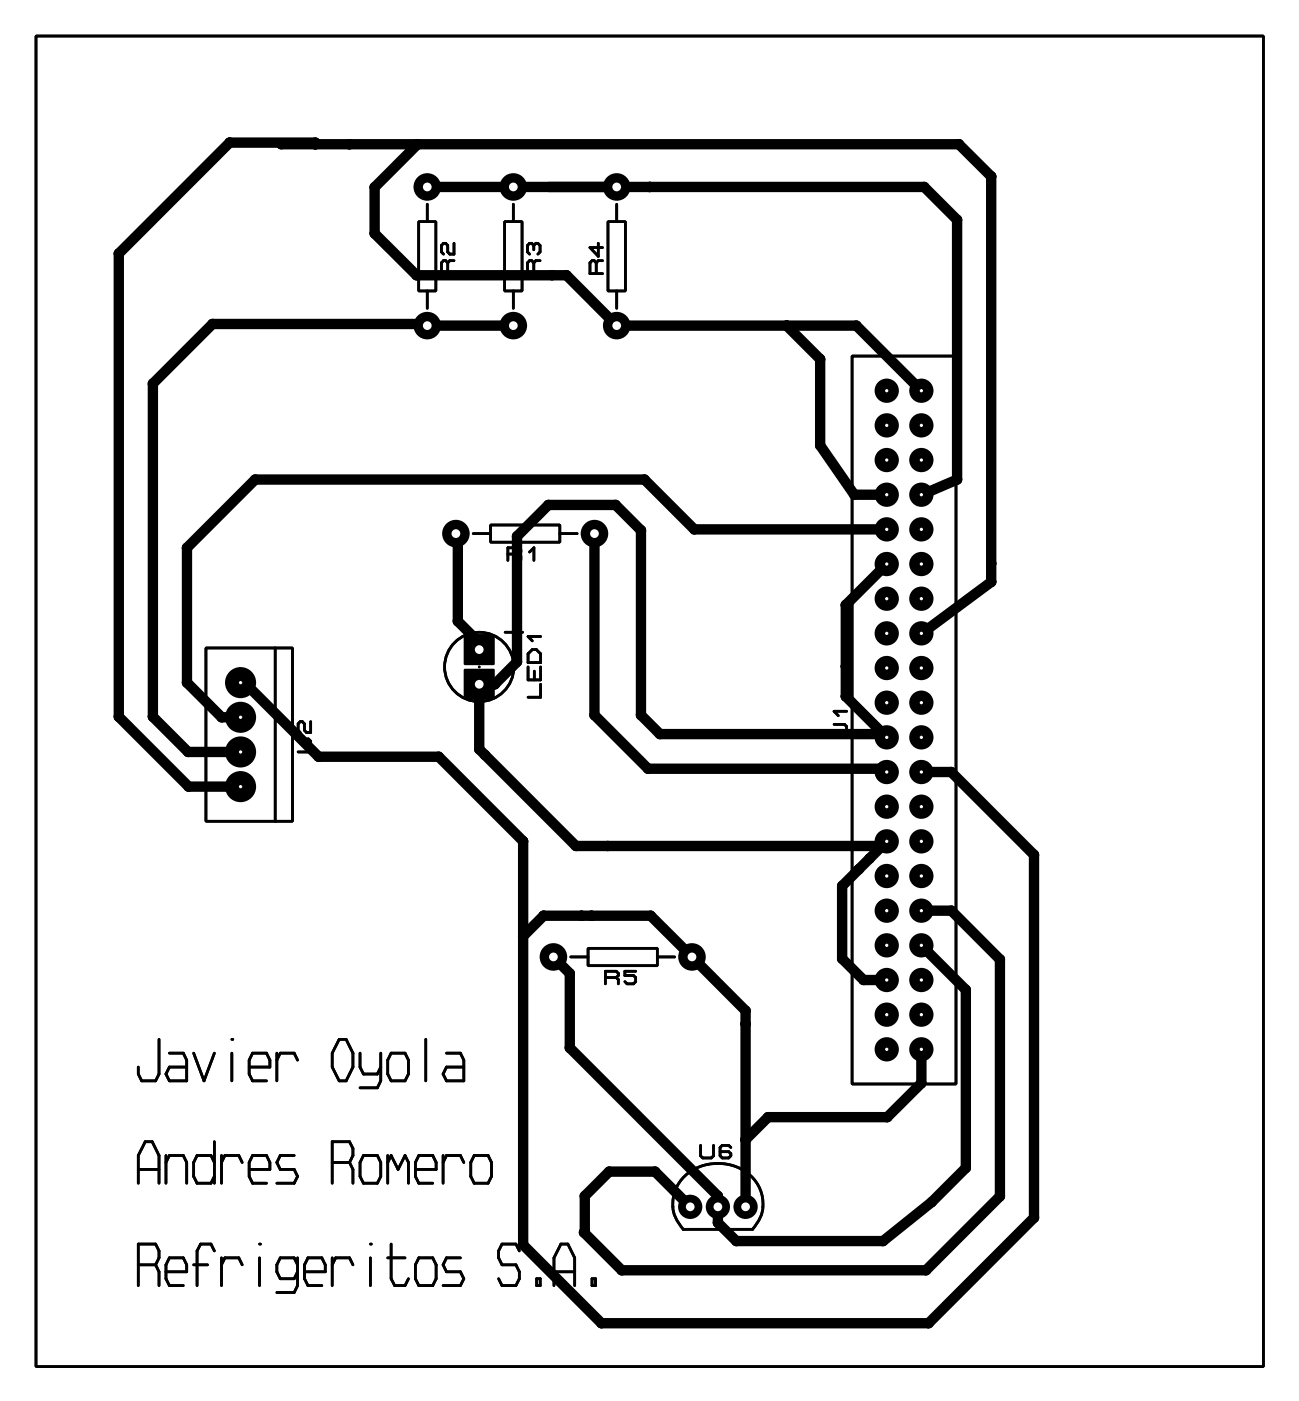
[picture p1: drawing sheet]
<svg xmlns="http://www.w3.org/2000/svg" width="95mm" height="103mm" viewBox="0 0 95 103" stroke-linecap="round" stroke-linejoin="round" font-family="sans-serif">
<g fill="#000">
<path d="M34 46.5h2.2v2.2h-2.2z" fill-rule="evenodd"/>
<path d="M34 49h2.2v2.2h-2.2z" fill-rule="evenodd"/>
<circle cx="8.7" cy="18.6" r=".38"/>
<circle cx="16.8" cy="10.4" r=".38"/>
<circle cx="20.6" cy="10.6" r=".38"/>
<circle cx="23.1" cy="10.4" r=".38"/>
<circle cx="23.1" cy="10.6" r=".38"/>
<circle cx="25.6" cy="10.6" r=".38"/>
<circle cx="27.5" cy="17.1" r=".38"/>
<circle cx="27.5" cy="13.7" r=".38"/>
<circle cx="30.6" cy="10.6" r=".38"/>
<circle cx="31.3" cy="13.7" r="1.01"/>
<circle cx="37.6" cy="13.7" r="1.01"/>
<circle cx="45.2" cy="13.7" r="1.01"/>
<circle cx="47.6" cy="13.7" r=".38"/>
<circle cx="67.8" cy="13.7" r=".38"/>
<circle cx="70.2" cy="16.1" r=".38"/>
<circle cx="70.3" cy="10.6" r=".38"/>
<circle cx="72.7" cy="12.9" r=".38"/>
<circle cx="11.2" cy="28.1" r=".38"/>
<circle cx="15.6" cy="23.7" r=".38"/>
<circle cx="18.7" cy="35.1" r=".38"/>
<circle cx="30.5" cy="20.2" r=".38"/>
<circle cx="31.3" cy="23.9" r="1.01"/>
<circle cx="31.3" cy="23.7" r=".38"/>
<circle cx="33.4" cy="39.1" r="1.01"/>
<circle cx="33.6" cy="39.2" r=".38"/>
<circle cx="37.6" cy="23.9" r="1.01"/>
<circle cx="37.9" cy="39.3" r=".38"/>
<circle cx="40.2" cy="37" r=".38"/>
<circle cx="40.5" cy="20.2" r=".38"/>
<circle cx="41.5" cy="20.2" r=".38"/>
<circle cx="43.6" cy="39.1" r="1.01"/>
<circle cx="45.1" cy="37" r=".38"/>
<circle cx="45.2" cy="23.9" r="1.01"/>
<circle cx="47" cy="38.9" r=".38"/>
<circle cx="47.3" cy="35.1" r=".38"/>
<circle cx="50.9" cy="38.8" r=".38"/>
<circle cx="57.7" cy="23.9" r=".38"/>
<circle cx="60.1" cy="32.6" r=".38"/>
<circle cx="60.1" cy="26.3" r=".38"/>
<circle cx="62.6" cy="36.2" r=".38"/>
<circle cx="62.8" cy="23.9" r=".38"/>
<circle cx="65" cy="33.7" r=".89"/>
<circle cx="65" cy="31.2" r=".89"/>
<circle cx="65" cy="36.3" r=".89"/>
<circle cx="65" cy="28.6" r=".89"/>
<circle cx="65" cy="38.8" r=".89"/>
<circle cx="67.6" cy="28.6" r=".89"/>
<circle cx="67.6" cy="33.7" r=".89"/>
<circle cx="67.6" cy="38.8" r=".89"/>
<circle cx="67.6" cy="36.3" r=".89"/>
<circle cx="67.6" cy="31.2" r=".89"/>
<circle cx="67.6" cy="36.2" r=".38"/>
<circle cx="70.2" cy="35.1" r=".38"/>
<circle cx="8.7" cy="52.5" r=".38"/>
<circle cx="11.2" cy="52.5" r=".38"/>
<circle cx="13.7" cy="40.1" r=".38"/>
<circle cx="13.7" cy="50" r=".38"/>
<circle cx="13.8" cy="55.1" r=".38"/>
<circle cx="13.8" cy="57.6" r=".38"/>
<circle cx="16.2" cy="52.6" r=".38"/>
<circle cx="17.6" cy="50" r="1.14"/>
<circle cx="17.6" cy="52.6" r="1.14"/>
<circle cx="17.6" cy="55.1" r="1.14"/>
<circle cx="17.6" cy="57.6" r="1.14"/>
<circle cx="17.9" cy="50" r=".38"/>
<circle cx="23.4" cy="55.4" r=".38"/>
<circle cx="32.2" cy="55.4" r=".38"/>
<circle cx="33.6" cy="45.5" r=".38"/>
<circle cx="35.1" cy="54.9" r=".38"/>
<circle cx="35.1" cy="47.1" r=".38"/>
<circle cx="35.6" cy="55.3" r=".38"/>
<circle cx="36.3" cy="50.1" r=".38"/>
<circle cx="37.9" cy="48.5" r=".38"/>
<circle cx="43.6" cy="52.4" r=".38"/>
<circle cx="47" cy="52.4" r=".38"/>
<circle cx="47.5" cy="56.3" r=".38"/>
<circle cx="48.4" cy="53.8" r=".38"/>
<circle cx="62" cy="51" r=".38"/>
<circle cx="62" cy="44.3" r=".38"/>
<circle cx="62" cy="48.8" r=".38"/>
<circle cx="64.8" cy="53.8" r=".38"/>
<circle cx="65" cy="56.6" r=".89"/>
<circle cx="65" cy="46.4" r=".89"/>
<circle cx="65" cy="43.9" r=".89"/>
<circle cx="65" cy="59.1" r=".89"/>
<circle cx="65" cy="54" r=".89"/>
<circle cx="65" cy="51.5" r=".89"/>
<circle cx="65" cy="49" r=".89"/>
<circle cx="65" cy="41.3" r=".89"/>
<circle cx="65" cy="53.8" r=".38"/>
<circle cx="65" cy="56.3" r=".38"/>
<circle cx="67.6" cy="43.9" r=".89"/>
<circle cx="67.6" cy="54" r=".89"/>
<circle cx="67.6" cy="56.6" r=".89"/>
<circle cx="67.6" cy="59.1" r=".89"/>
<circle cx="67.6" cy="49" r=".89"/>
<circle cx="67.6" cy="41.3" r=".89"/>
<circle cx="67.6" cy="46.4" r=".89"/>
<circle cx="67.6" cy="51.5" r=".89"/>
<circle cx="67.6" cy="46.4" r=".38"/>
<circle cx="69.7" cy="56.6" r=".38"/>
<circle cx="72.7" cy="42.6" r=".38"/>
<circle cx="72.7" cy="41.3" r=".38"/>
<circle cx="38.4" cy="61.6" r=".38"/>
<circle cx="38.4" cy="68.6" r=".38"/>
<circle cx="39.9" cy="67.1" r=".38"/>
<circle cx="40.6" cy="70.1" r="1.01"/>
<circle cx="41.8" cy="76.8" r=".38"/>
<circle cx="41.8" cy="71.3" r=".38"/>
<circle cx="42.2" cy="62" r=".38"/>
<circle cx="42.6" cy="67.1" r=".38"/>
<circle cx="43.4" cy="67.1" r=".38"/>
<circle cx="44.6" cy="62" r=".38"/>
<circle cx="47.7" cy="67.1" r=".38"/>
<circle cx="50.7" cy="70.1" r="1.01"/>
<circle cx="54.7" cy="75" r=".38"/>
<circle cx="54.7" cy="74.1" r=".38"/>
<circle cx="61.7" cy="70.2" r=".38"/>
<circle cx="61.7" cy="64.9" r=".38"/>
<circle cx="63" cy="63.7" r=".38"/>
<circle cx="63.3" cy="71.8" r=".38"/>
<circle cx="63.8" cy="62.9" r=".38"/>
<circle cx="64.7" cy="62" r=".38"/>
<circle cx="65" cy="66.7" r=".89"/>
<circle cx="65" cy="61.7" r=".89"/>
<circle cx="65" cy="74.4" r=".89"/>
<circle cx="65" cy="71.8" r=".89"/>
<circle cx="65" cy="64.2" r=".89"/>
<circle cx="65" cy="69.3" r=".89"/>
<circle cx="65" cy="76.9" r=".89"/>
<circle cx="67.6" cy="74.4" r=".89"/>
<circle cx="67.6" cy="76.9" r=".89"/>
<circle cx="67.6" cy="69.3" r=".89"/>
<circle cx="67.6" cy="66.7" r=".89"/>
<circle cx="67.6" cy="71.8" r=".89"/>
<circle cx="67.6" cy="61.7" r=".89"/>
<circle cx="67.6" cy="64.2" r=".89"/>
<circle cx="67.6" cy="76.9" r=".76"/>
<circle cx="67.6" cy="79.4" r=".38"/>
<circle cx="69.8" cy="66.7" r=".38"/>
<circle cx="70.8" cy="72.5" r=".38"/>
<circle cx="73.3" cy="70.3" r=".38"/>
<circle cx="75.8" cy="62.6" r=".38"/>
<circle cx="38.4" cy="91.2" r=".38"/>
<circle cx="42.8" cy="90.3" r=".38"/>
<circle cx="42.9" cy="90.2" r=".38"/>
<circle cx="42.9" cy="87.6" r=".38"/>
<circle cx="44.1" cy="97" r=".38"/>
<circle cx="44.7" cy="85.8" r=".38"/>
<circle cx="45.6" cy="93.1" r=".38"/>
<circle cx="48" cy="85.8" r=".38"/>
<circle cx="50.6" cy="88.4" r=".89"/>
<circle cx="52.6" cy="88.4" r=".89"/>
<circle cx="52.6" cy="89.6" r=".38"/>
<circle cx="52.6" cy="87.6" r=".38"/>
<circle cx="54" cy="90.9" r=".38"/>
<circle cx="54.7" cy="88.4" r=".89"/>
<circle cx="54.7" cy="83.5" r=".38"/>
<circle cx="56.3" cy="81.9" r=".38"/>
<circle cx="64.7" cy="90.9" r=".38"/>
<circle cx="65.1" cy="81.9" r=".38"/>
<circle cx="67.9" cy="93.1" r=".38"/>
<circle cx="68.1" cy="97" r=".38"/>
<circle cx="68.3" cy="88.1" r=".38"/>
<circle cx="70.8" cy="85.6" r=".38"/>
<circle cx="73.3" cy="87.7" r=".38"/>
<circle cx="75.8" cy="89.2" r=".38"/>
</g>
<g fill="none" stroke="#000" stroke-width=".2">
<path d="M2.6 2.6h90v97.5h-90zM30.7 16.2h1.3v5.1h-1.3zM31.3 15v1.2M32.8 19.3l-.1-.2h-.2l-.1 .2v.7h.9M32.8 19.3v.7M33.3 17.8v.8h-.3l-.2-.1v-.5l-.1-.2h-.2l-.1 .2v.5l.1 .1M33.3 19.1h-.3l-.2 .2M37 16.2h1.3v5.1h-1.3zM37.6 15v1.2M39.1 19.3l-.1-.2h-.2l-.1 .2v.7h.9M39.1 18l-.1-.2h-.2l-.1 .2v.5l.1 .1M39.1 18l.2-.2h.1l.2 .2v.5l-.2 .1"/>
<path d="M39.1 18v.3M39.1 19.3v.7M39.6 19.1h-.3l-.2 .2M43.7 19.3l-.1-.2h-.2l-.1 .2v.7h.9M43.7 19.3v.7M43.9 17.8v1l-.6-.7h.9M44.2 19.1h-.3l-.2 .2M44.6 16.2h1.3v5.1h-1.3zM45.2 15v1.2M31.3 21.3v1.3M34.7 39.1h1.3M36 38.5h5v1.2h-5z"/>
<path d="M37.6 21.3v1.3M41 39.1h1.3M45.2 21.3v1.3M62.5 26.1h7.6v53.3h-7.6zM15.1 47.5h6.3v12.7h-6.3zM20.2 47.5v12.7M21.9 54.1h.7l.2 .2v.6l-.2 .2h-.7M22.8 52.9v.8h-.3l-.2-.2v-.5l-.1-.1h-.2l-.1 .1v.5l.1 .2M35.1 48.9h.1M37 46.3h1.3M37.2 40.6h.8M37.7 45.7v1.3"/>
<path d="M38 40.6l.2-.2v-.1l-.2-.2h-.8v1M38 40.6l.2 .1v.4M38.7 47.9l.3-.3h.3l.3 .3v.6h-.9zM38.7 48.9v.9h.9v-.9M38.8 40.4l.3-.3v1M39.2 49.2v.6M39.6 50.1v1h-.9M39.6 46.6h-.9l.3 .4M61.2 53.1h.7l.2 .1v.7l-.2 .1h-.7M62.1 52.1h-.9l.3 .3M11.7 76.2v2.5l-.3 .5h-1l-.3-.5v-.5M12.4 77.2h1l.3 .5v1.5h-1.3l-.2-.5 .2-.5h1.3"/>
<path d="M14.2 77.2l.8 2 .7-2M17 76.2h.1M17 77.2v2M18.3 78.2h1.5v-.5l-.3-.5h-1l-.2 .5v1l.2 .5h1M20.3 77.7l.2-.5h1.1l.2 .5M20.3 77.2v2M24.9 76.2h.5l.5 1v1l-.5 1h-.5l-.5-1v-1zM26.4 77.2v1l.2 .5h1.1l.2-.5M27.9 77.2v2l-.2 .5h-1.3M28.7 77.2h1l.2 .5v1l-.2 .5h-1l-.3-.5v-1zM31.2 76.2v3M32.7 77.2h1.1l.2 .5v1.5h-1.3l-.2-.5 .2-.5h1.3"/>
<path d="M41.8 70.1h1.3M43.1 69.5h5.1v1.3h-5.1zM44.4 71.6h.8M45.2 71.6l.1-.1v-.2l-.1-.1h-.8v.9M45.2 71.6l.1 .2v.3M46.6 71.2h-.8v.3h.6l.2 .1v.3l-.2 .2h-.4l-.2-.2M48.2 70.1h1.3M10.1 86.7v-2l.5-1h.6l.5 1v2M10.1 85.7h1.6M10.1 92.7h1.3M11.4 92.7l.3-.5v-.5l-.3-.5h-1.3v3M11.4 92.7l.3 .5v1"/>
<path d="M12.2 84.7v2M12.2 93.2h1.5v-.5l-.3-.5h-1l-.2 .5v1l.2 .5h1M12.2 85.2l.2-.5h1l.3 .5v1.5M14.2 92.7h1M15.7 85.2l-.2-.5h-1.1l-.2 .5v1l.2 .5h1.1l.2-.5M15.7 83.7v3M15.7 91.7l-.2-.5h-.8l-.3 .5v2.5M16.2 85.2l.3-.5h1l.3 .5M16.2 84.7v2M16.2 92.2v2M16.2 92.7l.3-.5h1l.3 .5M18.3 85.7h1.5v-.5l-.3-.5h-1l-.2 .5v1l.2 .5h1"/>
<path d="M19 91.2h.1M19 92.2v2M21.6 84.7h-1.1l-.2 .5 .2 .5h1.1l.2 .5-.2 .5h-1.3M21.8 92.7l-.2-.5h-1.1l-.2 .5v.5l.2 .5h1.1l.2-.5M21.8 92.2v2l-.2 .5h-1.3M22.3 93.2h1.5v-.5l-.2-.5h-1l-.3 .5v1l.3 .5h1M24.4 92.2v2M24.4 85.2h1.2M24.4 92.7l.2-.5h1l.3 .5M25.6 85.2l.3-.5v-.5l-.3-.5h-1.2v3M25.6 85.2l.3 .5v1M26.6 84.7h1.1l.2 .5v1l-.2 .5h-1.1l-.2-.5v-1z"/>
<path d="M27.2 91.2h.1M27.2 92.2v2M28.4 84.7v2M28.4 85.2l.3-.5 .5 1 .5-1 .2 .5v1.5M28.4 92.2h1.3M28.7 91.2v2.5l.2 .5h.8l.2-.5M30.5 85.7h1.5v-.5l-.3-.5h-1l-.2 .5v1l.2 .5h1M30.7 92.2h1l.3 .5v1l-.3 .5h-1l-.2-.5v-1zM32.5 85.2l.2-.5h1.1l.2 .5M32.5 84.7v2M33.8 92.2h-1.1l-.2 .5 .2 .5h1.1l.2 .5-.2 .5h-1.3M34.8 84.7h1l.2 .5v1l-.2 .5h-1l-.3-.5v-1z"/>
<path d="M38.1 91.7l-.3-.5h-1l-.2 .5v.5l.2 .5h1l.3 .5v.5l-.3 .5h-1l-.2-.5M39.3 93.7h.3v.5h-.3zM40.6 94.2v-2l.5-1h.5l.5 1v2M40.6 93.2h1.5M43.4 93.7h.3v.5h-.3zM50.2 86.2a3.5 3.5 0 0 1 5.6 1 2.62 2.62 0 0 1-.6 2.9h-5.1a2.68 2.68 0 0 1 .1-3.9zM51.4 83.9v.8l.1 .1h.7l.1-.1v-.8M53.6 84.1l-.2-.2h-.4l-.2 .2v.6l.2 .1h.4l.2-.1v-.2l-.2-.1h-.6"/>
<circle cx="35.1" cy="48.9" r="2.54"/>
</g>
<g fill="none" stroke="#000" stroke-width=".76">
<path d="M20.6 10.6h49.7l2.4 2.3v29.7l-5.1 3.8M23.1 10.6v-.2h-6.3l-8.1 8.2v33.9l5.1 5.1h3.8M30.6 10.6l-3.1 3.1v3.4l3 3.1h11l3.7 3.7h17.6l4.8 4.7M31.3 13.7h36.5l2.4 2.4v19l-2.6 1.1M33.4 39.1l.2 .1v6.3l1.5 1.6v.5M37.6 23.9h-6.3v-.2h-15.7l-4.4 4.4v24.4l2.6 2.6h3.8M43.6 39.1v13.3l3.9 3.9h17.5v.3M57.7 23.9l2.4 2.4v6.3l2.5 3.6h2.4M65 38.8h-14.1l-3.6-3.7h-28.6l-5 5v9.9l2.5 2.6h1.4M17.6 50h.3l5.5 5.4h8.8l6.2 6.2v29.6l5.7 5.8h24l7.7-7.8v-26.6l-6.1-6h-2.1M65 41.3l-3 3v6.7l3 3v-.2h-16.6l-1.4-1.4v-13.5l-1.9-1.9h-4.9l-2.3 2.3v9.2l-1.6 1.6h-1.2v4.8l7.1 7.1h22.5M38.4 68.6l1.5-1.5h7.8l7 7v14.3"/>
<path d="M65 61.6l-3.3 3.3v5.3l1.6 1.6h1.7M67.6 69.3l3.2 3.2v13.1l-2.5 2.5-3.6 2.8h-10.7l-1.4-1.3v-2l-10.8-10.8v-5.5l-1.2-1.2M67.6 76.9v2.5l-2.5 2.5h-8.8l-1.6 1.6M67.6 66.7h2.2l3.5 3.6v17.4l-5.4 5.4h-22.3l-2.8-2.8 .1-2.7 1.8-1.8h3.3l2.6 2.6"/>
</g>
<circle cx="67.6" cy="76.9" r=".12" fill="#fff"/>
<circle cx="65" cy="76.9" r=".76" fill="#000"/>
<circle cx="65" cy="76.9" r=".12" fill="#fff"/>
<circle cx="67.6" cy="74.4" r=".76" fill="#000"/>
<circle cx="67.6" cy="74.3" r=".12" fill="#fff"/>
<circle cx="65" cy="74.4" r=".76" fill="#000"/>
<circle cx="65" cy="74.3" r=".12" fill="#fff"/>
<circle cx="67.6" cy="71.8" r=".76" fill="#000"/>
<circle cx="67.6" cy="71.8" r=".12" fill="#fff"/>
<circle cx="65" cy="71.8" r=".76" fill="#000"/>
<circle cx="65" cy="71.8" r=".12" fill="#fff"/>
<circle cx="67.6" cy="69.3" r=".76" fill="#000"/>
<circle cx="67.6" cy="69.3" r=".12" fill="#fff"/>
<circle cx="65" cy="69.3" r=".76" fill="#000"/>
<circle cx="65" cy="69.3" r=".12" fill="#fff"/>
<circle cx="67.6" cy="66.7" r=".76" fill="#000"/>
<circle cx="67.6" cy="66.7" r=".12" fill="#fff"/>
<circle cx="65" cy="66.7" r=".76" fill="#000"/>
<circle cx="65" cy="66.7" r=".12" fill="#fff"/>
<circle cx="67.6" cy="64.2" r=".76" fill="#000"/>
<circle cx="67.6" cy="64.2" r=".12" fill="#fff"/>
<circle cx="65" cy="64.2" r=".76" fill="#000"/>
<circle cx="65" cy="64.2" r=".12" fill="#fff"/>
<circle cx="67.6" cy="61.7" r=".76" fill="#000"/>
<circle cx="67.6" cy="61.6" r=".12" fill="#fff"/>
<circle cx="65" cy="61.7" r=".76" fill="#000"/>
<circle cx="65" cy="61.6" r=".12" fill="#fff"/>
<circle cx="67.6" cy="59.1" r=".76" fill="#000"/>
<circle cx="67.6" cy="59.1" r=".12" fill="#fff"/>
<circle cx="65" cy="59.1" r=".76" fill="#000"/>
<circle cx="65" cy="59.1" r=".12" fill="#fff"/>
<circle cx="67.6" cy="56.6" r=".76" fill="#000"/>
<circle cx="67.6" cy="56.6" r=".12" fill="#fff"/>
<circle cx="65" cy="56.6" r=".76" fill="#000"/>
<circle cx="65" cy="56.6" r=".12" fill="#fff"/>
<circle cx="67.6" cy="54" r=".76" fill="#000"/>
<circle cx="67.6" cy="54" r=".12" fill="#fff"/>
<circle cx="65" cy="54" r=".76" fill="#000"/>
<circle cx="65" cy="54" r=".12" fill="#fff"/>
<circle cx="67.6" cy="51.5" r=".76" fill="#000"/>
<circle cx="67.6" cy="51.5" r=".12" fill="#fff"/>
<circle cx="65" cy="51.5" r=".76" fill="#000"/>
<circle cx="65" cy="51.5" r=".12" fill="#fff"/>
<circle cx="67.6" cy="49" r=".76" fill="#000"/>
<circle cx="67.6" cy="48.9" r=".12" fill="#fff"/>
<circle cx="65" cy="49" r=".76" fill="#000"/>
<circle cx="65" cy="48.9" r=".12" fill="#fff"/>
<circle cx="67.6" cy="46.4" r=".76" fill="#000"/>
<circle cx="67.6" cy="46.4" r=".12" fill="#fff"/>
<circle cx="65" cy="46.4" r=".76" fill="#000"/>
<circle cx="65" cy="46.4" r=".12" fill="#fff"/>
<circle cx="67.6" cy="43.9" r=".76" fill="#000"/>
<circle cx="67.6" cy="43.9" r=".12" fill="#fff"/>
<circle cx="65" cy="43.9" r=".76" fill="#000"/>
<circle cx="65" cy="43.9" r=".12" fill="#fff"/>
<circle cx="67.6" cy="41.3" r=".76" fill="#000"/>
<circle cx="67.6" cy="41.3" r=".12" fill="#fff"/>
<circle cx="65" cy="41.3" r=".76" fill="#000"/>
<circle cx="65" cy="41.3" r=".12" fill="#fff"/>
<circle cx="67.6" cy="38.8" r=".76" fill="#000"/>
<circle cx="67.6" cy="38.8" r=".12" fill="#fff"/>
<circle cx="65" cy="38.8" r=".76" fill="#000"/>
<circle cx="65" cy="38.8" r=".12" fill="#fff"/>
<circle cx="67.6" cy="36.3" r=".76" fill="#000"/>
<circle cx="67.6" cy="36.2" r=".12" fill="#fff"/>
<circle cx="65" cy="36.3" r=".76" fill="#000"/>
<circle cx="65" cy="36.2" r=".12" fill="#fff"/>
<circle cx="67.6" cy="33.7" r=".76" fill="#000"/>
<circle cx="67.6" cy="33.7" r=".12" fill="#fff"/>
<circle cx="65" cy="33.7" r=".76" fill="#000"/>
<circle cx="65" cy="33.7" r=".12" fill="#fff"/>
<circle cx="67.6" cy="31.2" r=".76" fill="#000"/>
<circle cx="67.6" cy="31.2" r=".12" fill="#fff"/>
<circle cx="65" cy="31.2" r=".76" fill="#000"/>
<circle cx="65" cy="31.2" r=".12" fill="#fff"/>
<circle cx="67.6" cy="28.6" r=".76" fill="#000"/>
<circle cx="67.6" cy="28.6" r=".12" fill="#fff"/>
<circle cx="65" cy="28.6" r=".76" fill="#000"/>
<circle cx="65" cy="28.6" r=".12" fill="#fff"/>
<circle cx="50.6" cy="88.4" r=".76" fill="#000"/>
<circle cx="50.6" cy="88.4" r=".32" fill="#fff"/>
<circle cx="52.6" cy="88.4" r=".76" fill="#000"/>
<circle cx="52.6" cy="88.4" r=".32" fill="#fff"/>
<circle cx="54.7" cy="88.4" r=".76" fill="#000"/>
<circle cx="54.7" cy="88.4" r=".32" fill="#fff"/>
<circle cx="17.6" cy="50" r="1.01" fill="#000"/>
<circle cx="17.6" cy="50" r=".12" fill="#fff"/>
<circle cx="17.6" cy="52.6" r="1.01" fill="#000"/>
<circle cx="17.6" cy="52.6" r=".12" fill="#fff"/>
<circle cx="17.6" cy="55.1" r="1.01" fill="#000"/>
<circle cx="17.6" cy="55.1" r=".12" fill="#fff"/>
<circle cx="17.6" cy="57.6" r="1.01" fill="#000"/>
<circle cx="17.6" cy="57.6" r=".12" fill="#fff"/>
<circle cx="31.3" cy="13.7" r=".89" fill="#000"/>
<circle cx="31.3" cy="13.7" r=".32" fill="#fff"/>
<circle cx="31.3" cy="23.9" r=".89" fill="#000"/>
<circle cx="31.3" cy="23.9" r=".32" fill="#fff"/>
<circle cx="37.6" cy="13.7" r=".89" fill="#000"/>
<circle cx="37.6" cy="13.7" r=".32" fill="#fff"/>
<circle cx="37.6" cy="23.9" r=".89" fill="#000"/>
<circle cx="37.6" cy="23.9" r=".32" fill="#fff"/>
<circle cx="45.2" cy="23.9" r=".89" fill="#000"/>
<circle cx="45.2" cy="23.9" r=".32" fill="#fff"/>
<circle cx="45.2" cy="13.7" r=".89" fill="#000"/>
<circle cx="45.2" cy="13.7" r=".32" fill="#fff"/>
<circle cx="50.7" cy="70.1" r=".89" fill="#000"/>
<circle cx="50.7" cy="70.1" r=".32" fill="#fff"/>
<circle cx="40.6" cy="70.1" r=".89" fill="#000"/>
<circle cx="40.6" cy="70.1" r=".32" fill="#fff"/>
<path d="M34.1 46.6h2v2h-2z" fill="#000"/>
<circle cx="35.1" cy="47.6" r=".32" fill="#fff"/>
<path d="M34.1 49.1h2v2h-2z" fill="#000"/>
<circle cx="35.1" cy="50.1" r=".32" fill="#fff"/>
<circle cx="43.6" cy="39.1" r=".89" fill="#000"/>
<circle cx="43.6" cy="39.1" r=".32" fill="#fff"/>
<circle cx="33.4" cy="39.1" r=".89" fill="#000"/>
<circle cx="33.4" cy="39.1" r=".32" fill="#fff"/>
<g fill="none" stroke="#000" stroke-width=".2">
<path d="M2.6 2.6h90v97.5h-90zM30.7 16.2h1.3v5.1h-1.3zM31.3 15v1.2M32.8 19.3l-.1-.2h-.2l-.1 .2v.7h.9M32.8 19.3v.7M33.3 17.8v.8h-.3l-.2-.1v-.5l-.1-.2h-.2l-.1 .2v.5l.1 .1M33.3 19.1h-.3l-.2 .2M37 16.2h1.3v5.1h-1.3zM37.6 15v1.2M39.1 19.3l-.1-.2h-.2l-.1 .2v.7h.9M39.1 18l-.1-.2h-.2l-.1 .2v.5l.1 .1M39.1 18l.2-.2h.1l.2 .2v.5l-.2 .1"/>
<path d="M39.1 18v.3M39.1 19.3v.7M39.6 19.1h-.3l-.2 .2M43.7 19.3l-.1-.2h-.2l-.1 .2v.7h.9M43.7 19.3v.7M43.9 17.8v1l-.6-.7h.9M44.2 19.1h-.3l-.2 .2M44.6 16.2h1.3v5.1h-1.3zM45.2 15v1.2M31.3 21.3v1.3M34.7 39.1h1.3M36 38.5h5v1.2h-5z"/>
<path d="M37.6 21.3v1.3M41 39.1h1.3M45.2 21.3v1.3M62.5 26.1h7.6v53.3h-7.6zM15.1 47.5h6.3v12.7h-6.3zM20.2 47.5v12.7M21.9 54.1h.7l.2 .2v.6l-.2 .2h-.7M22.8 52.9v.8h-.3l-.2-.2v-.5l-.1-.1h-.2l-.1 .1v.5l.1 .2M35.1 48.9h.1M37 46.3h1.3M37.2 40.6h.8M37.7 45.7v1.3"/>
<path d="M38 40.6l.2-.2v-.1l-.2-.2h-.8v1M38 40.6l.2 .1v.4M38.7 47.9l.3-.3h.3l.3 .3v.6h-.9zM38.7 48.9v.9h.9v-.9M38.8 40.4l.3-.3v1M39.2 49.2v.6M39.6 50.1v1h-.9M39.6 46.6h-.9l.3 .4M61.2 53.1h.7l.2 .1v.7l-.2 .1h-.7M62.1 52.1h-.9l.3 .3M11.7 76.2v2.5l-.3 .5h-1l-.3-.5v-.5M12.4 77.2h1l.3 .5v1.5h-1.3l-.2-.5 .2-.5h1.3"/>
<path d="M14.2 77.2l.8 2 .7-2M17 76.2h.1M17 77.2v2M18.3 78.2h1.5v-.5l-.3-.5h-1l-.2 .5v1l.2 .5h1M20.3 77.7l.2-.5h1.1l.2 .5M20.3 77.2v2M24.9 76.2h.5l.5 1v1l-.5 1h-.5l-.5-1v-1zM26.4 77.2v1l.2 .5h1.1l.2-.5M27.9 77.2v2l-.2 .5h-1.3M28.7 77.2h1l.2 .5v1l-.2 .5h-1l-.3-.5v-1zM31.2 76.2v3M32.7 77.2h1.1l.2 .5v1.5h-1.3l-.2-.5 .2-.5h1.3"/>
<path d="M41.8 70.1h1.3M43.1 69.5h5.1v1.3h-5.1zM44.4 71.6h.8M45.2 71.6l.1-.1v-.2l-.1-.1h-.8v.9M45.2 71.6l.1 .2v.3M46.6 71.2h-.8v.3h.6l.2 .1v.3l-.2 .2h-.4l-.2-.2M48.2 70.1h1.3M10.1 86.7v-2l.5-1h.6l.5 1v2M10.1 85.7h1.6M10.1 92.7h1.3M11.4 92.7l.3-.5v-.5l-.3-.5h-1.3v3M11.4 92.7l.3 .5v1"/>
<path d="M12.2 84.7v2M12.2 93.2h1.5v-.5l-.3-.5h-1l-.2 .5v1l.2 .5h1M12.2 85.2l.2-.5h1l.3 .5v1.5M14.2 92.7h1M15.7 85.2l-.2-.5h-1.1l-.2 .5v1l.2 .5h1.1l.2-.5M15.7 83.7v3M15.7 91.7l-.2-.5h-.8l-.3 .5v2.5M16.2 85.2l.3-.5h1l.3 .5M16.2 84.7v2M16.2 92.2v2M16.2 92.7l.3-.5h1l.3 .5M18.3 85.7h1.5v-.5l-.3-.5h-1l-.2 .5v1l.2 .5h1"/>
<path d="M19 91.2h.1M19 92.2v2M21.6 84.7h-1.1l-.2 .5 .2 .5h1.1l.2 .5-.2 .5h-1.3M21.8 92.7l-.2-.5h-1.1l-.2 .5v.5l.2 .5h1.1l.2-.5M21.8 92.2v2l-.2 .5h-1.3M22.3 93.2h1.5v-.5l-.2-.5h-1l-.3 .5v1l.3 .5h1M24.4 92.2v2M24.4 85.2h1.2M24.4 92.7l.2-.5h1l.3 .5M25.6 85.2l.3-.5v-.5l-.3-.5h-1.2v3M25.6 85.2l.3 .5v1M26.6 84.7h1.1l.2 .5v1l-.2 .5h-1.1l-.2-.5v-1z"/>
<path d="M27.2 91.2h.1M27.2 92.2v2M28.4 84.7v2M28.4 85.2l.3-.5 .5 1 .5-1 .2 .5v1.5M28.4 92.2h1.3M28.7 91.2v2.5l.2 .5h.8l.2-.5M30.5 85.7h1.5v-.5l-.3-.5h-1l-.2 .5v1l.2 .5h1M30.7 92.2h1l.3 .5v1l-.3 .5h-1l-.2-.5v-1zM32.5 85.2l.2-.5h1.1l.2 .5M32.5 84.7v2M33.8 92.2h-1.1l-.2 .5 .2 .5h1.1l.2 .5-.2 .5h-1.3M34.8 84.7h1l.2 .5v1l-.2 .5h-1l-.3-.5v-1z"/>
<path d="M38.1 91.7l-.3-.5h-1l-.2 .5v.5l.2 .5h1l.3 .5v.5l-.3 .5h-1l-.2-.5M39.3 93.7h.3v.5h-.3zM40.6 94.2v-2l.5-1h.5l.5 1v2M40.6 93.2h1.5M43.4 93.7h.3v.5h-.3zM50.2 86.2a3.5 3.5 0 0 1 5.6 1 2.62 2.62 0 0 1-.6 2.9h-5.1a2.68 2.68 0 0 1 .1-3.9zM51.4 83.9v.8l.1 .1h.7l.1-.1v-.8M53.6 84.1l-.2-.2h-.4l-.2 .2v.6l.2 .1h.4l.2-.1v-.2l-.2-.1h-.6"/>
<circle cx="35.1" cy="48.9" r="2.54"/>
</g>
</svg>
